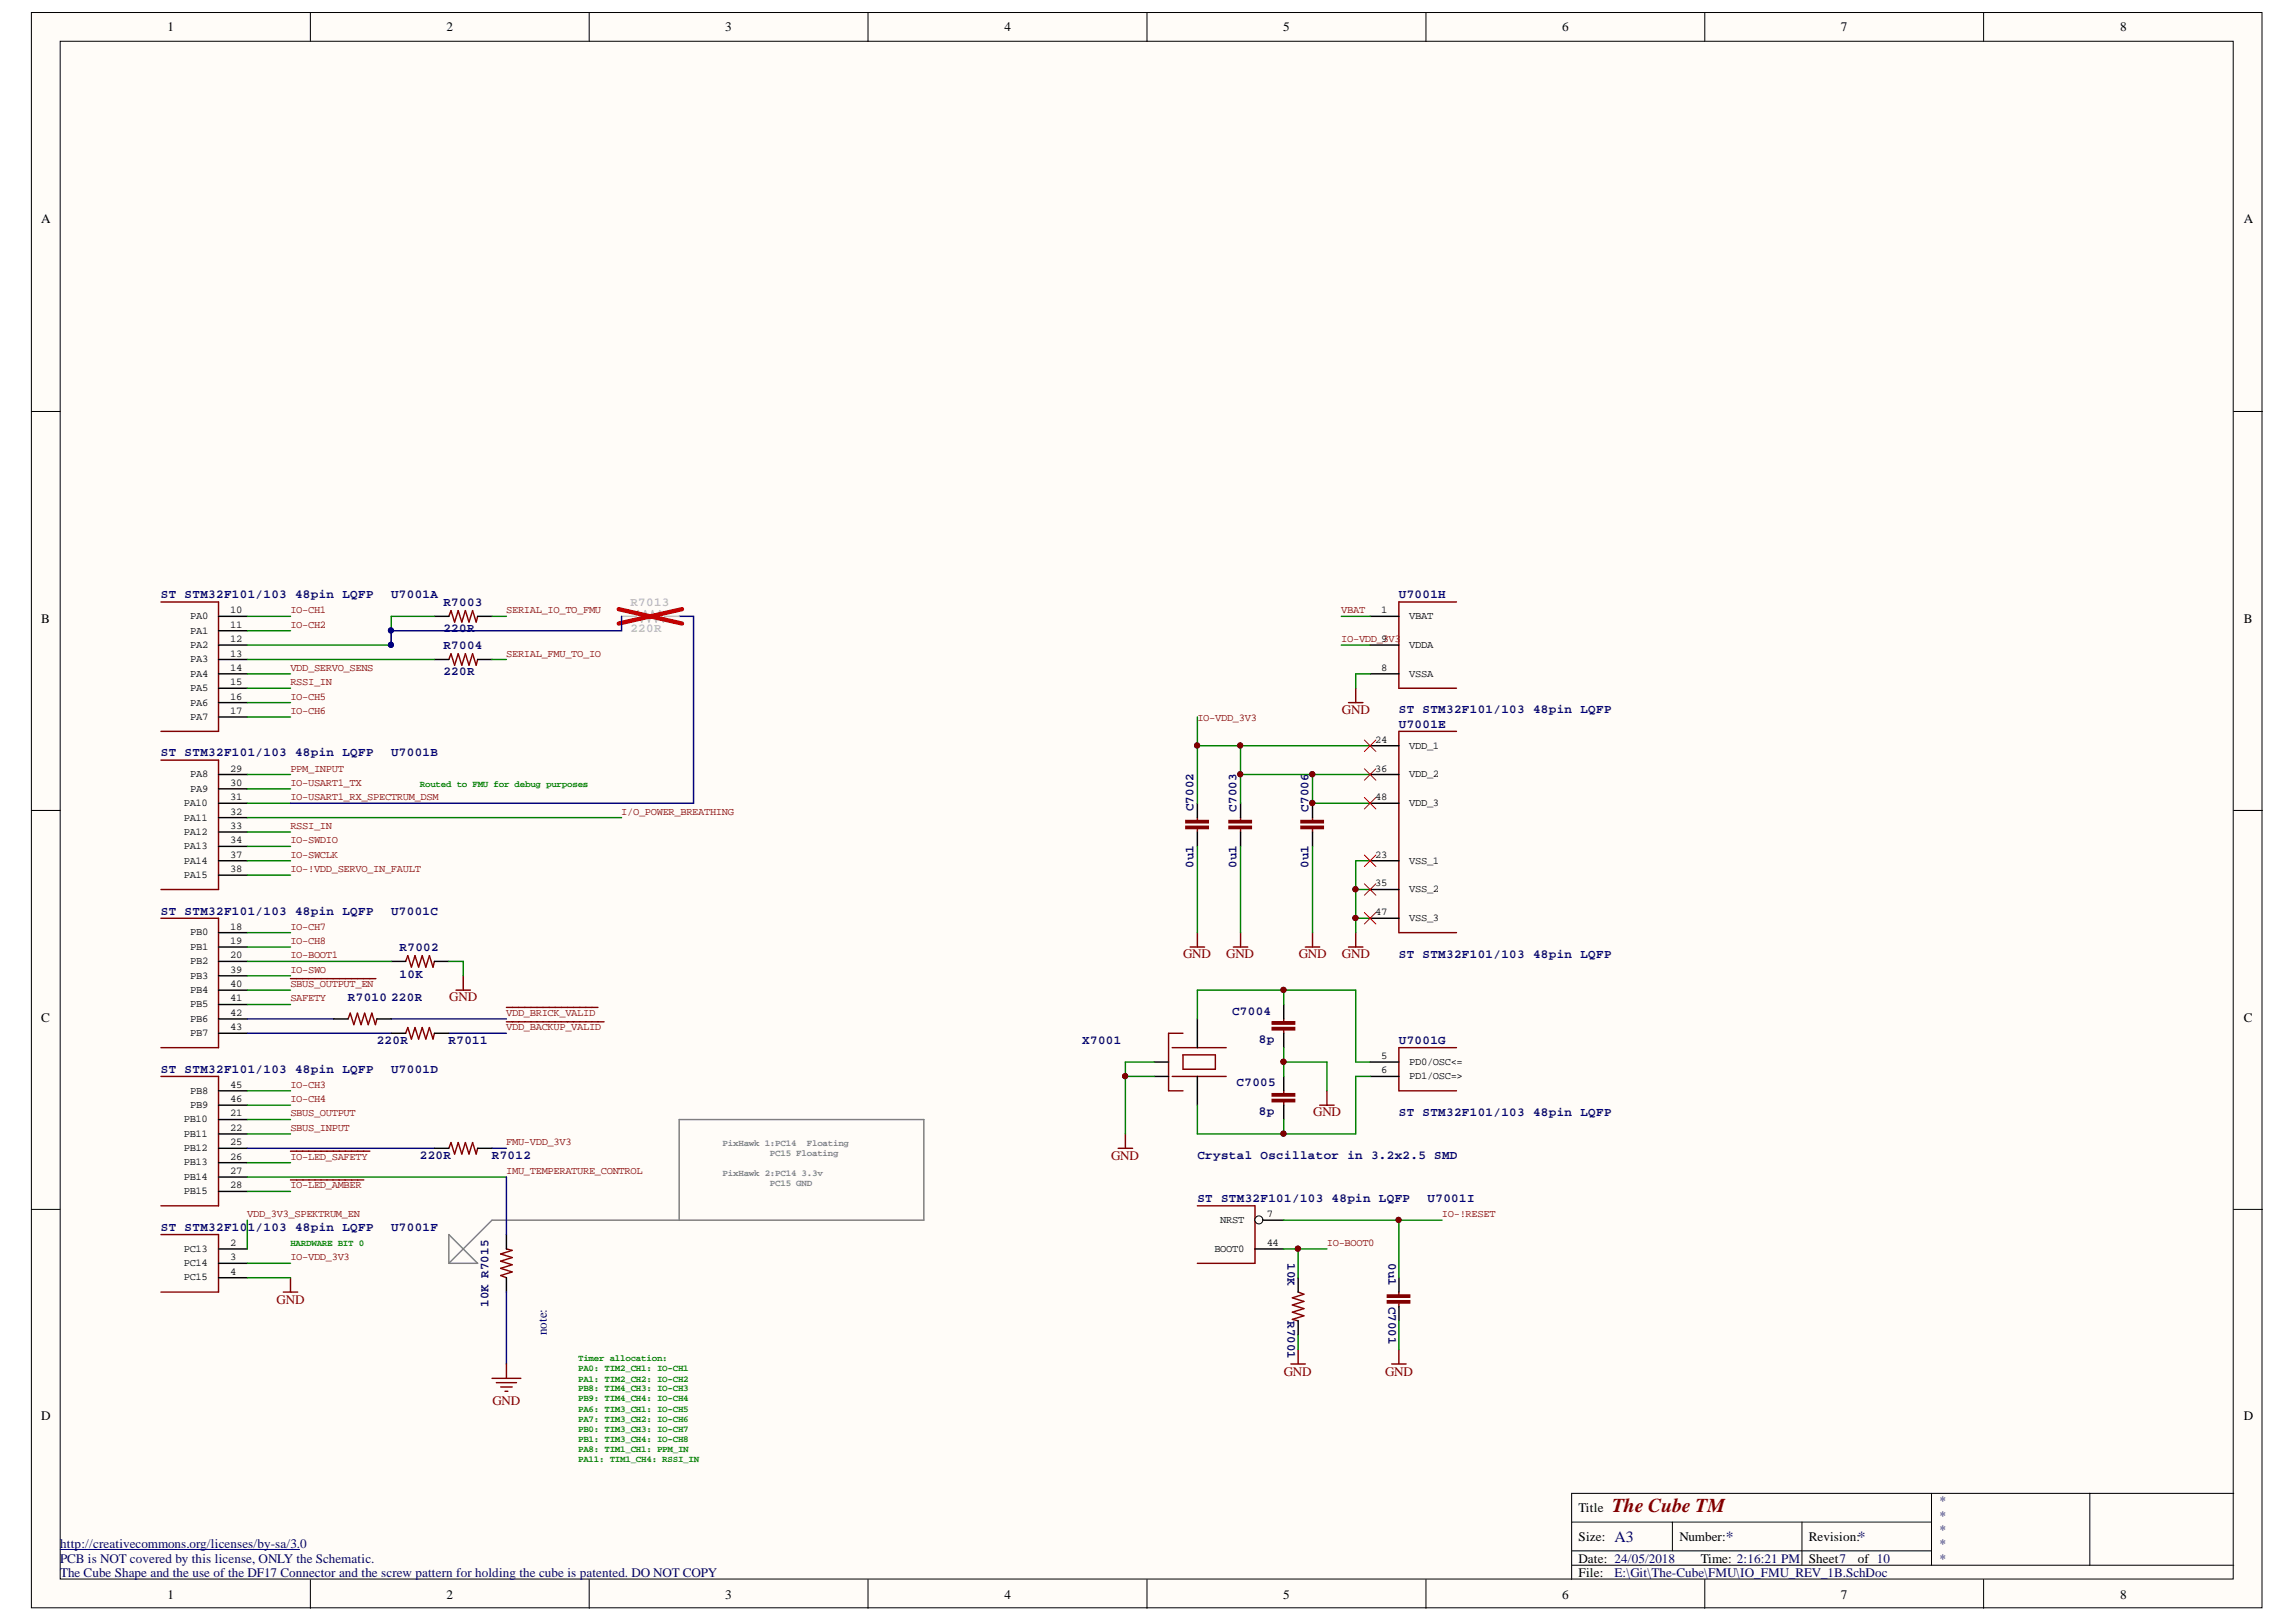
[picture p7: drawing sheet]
<svg xmlns="http://www.w3.org/2000/svg" width="297mm" height="210mm" viewBox="0 0 297 210" stroke-linecap="round" stroke-linejoin="round" font-family="sans-serif">
<defs><g id="words">
<text font-size="2.5" fill="#800000" x="208.6" y="195.7">The Cube TM</text>
<g font-size="2" fill="#000080">
<text x="208.9" y="199.5">A3</text>
<text x="223.3" y="199.5">*</text>
<text x="240.4" y="199.5">*</text>
</g>
<g font-size="1.7">
<text x="21.7" y="4.1">1</text>
<text x="57.8" y="4.1">2</text>
<text x="93.8" y="4.1">3</text>
<text x="130" y="4.1">4</text>
<text x="166" y="4.1">5</text>
<text x="202.1" y="4.1">6</text>
<text x="238.2" y="4.1">7</text>
<text x="274.3" y="4.1">8</text>
<text x="5.3" y="28.9">A</text>
<text x="290.3" y="28.9">A</text>
<text x="5.3" y="80.6">B</text>
<text x="290.3" y="80.6">B</text>
<text x="5.3" y="132.2">C</text>
<text x="290.3" y="132.2">C</text>
<text x="5.3" y="183.8">D</text>
<text x="290.3" y="183.8">D</text>
<text x="204.2" y="195.7">Title</text>
<text x="204.2" y="199.4">Size:</text>
<text x="204.2" y="202.2">Date: 24/05/2018</text>
<text x="217.3" y="199.4">Number:</text>
<text x="220.1" y="202.2">Time: 2:16:21 PM</text>
<text x="234" y="199.4">Revision:</text>
<text x="234" y="202.2">Sheet7</text>
<text x="240.4" y="202.2">of 10</text>
<text x="21.7" y="206.9">1</text>
<text x="57.8" y="206.9">2</text>
<text x="93.8" y="206.9">3</text>
<text x="130" y="206.9">4</text>
<text x="166" y="206.9">5</text>
<text x="202.1" y="206.9">6</text>
<text x="204.2" y="204.1">File:</text>
<text x="238.2" y="206.9">7</text>
<text x="274.3" y="206.9">8</text>
</g>
<g font-size="1.7" fill="#800000">
<text x="173.6" y="92.4">GND</text>
<text x="153" y="124">GND</text>
<text x="158.6" y="124">GND</text>
<text x="168" y="124">GND</text>
<text x="173.6" y="124">GND</text>
<text x="58.1" y="129.6">GND</text>
<text x="169.9" y="144.5">GND</text>
<text x="143.7" y="150.1">GND</text>
<text x="35.8" y="168.7">GND</text>
<text x="166.1" y="178">GND</text>
<text x="179.2" y="178">GND</text>
<text x="63.7" y="181.8">GND</text>
</g>
<g font-size="1.7" fill="#000080">
<text x="70.7" y="172.8" transform="rotate(-90 70.7 172.8)">note:</text>
<text x="250.9" y="194.8">*</text>
<text x="250.9" y="196.6">*</text>
<text x="7.8" y="200.4">http://creativecommons.org/licenses/by-sa/3.0</text>
<text x="7.8" y="202.2">PCB is NOT covered by this license, ONLY the Schematic.</text>
<text x="250.9" y="198.5">*</text>
<text x="250.9" y="200.4">*</text>
<text x="250.9" y="202.2">*</text>
<text x="7.8" y="204.1">The Cube Shape and the use of the DF17 Connector and the screw pattern for holding the cube is patented. DO NOT COPY</text>
<text x="208.9" y="204.1">E:\Git\The-Cube\FMU\IO_FMU_REV_1B.SchDoc</text>
</g>
<g font-size="1.6" fill="#000080">
<text x="20.8" y="77.4">ST STM32F101/103</text>
<text x="38.2" y="77.4">48pin LQFP</text>
<text x="50.6" y="77.4">U7001A</text>
<text x="181" y="77.4">U7001H</text>
<text x="57.4" y="78.4">R7003</text>
<text x="57.4" y="81.8">220R</text>
<text x="57.4" y="83.9">R7004</text>
<text x="57.4" y="87.4">220R</text>
<text x="181" y="94.2">U7001E</text>
<text x="181" y="92.3">ST STM32F101/103</text>
<text x="198.3" y="92.3">48pin LQFP</text>
<text x="20.8" y="97.9">ST STM32F101/103</text>
<text x="38.2" y="97.9">48pin LQFP</text>
<text x="50.6" y="97.9">U7001B</text>
<text x="154.4" y="105" transform="rotate(-90 154.4 105)">C7002</text>
<text x="160" y="105.1" transform="rotate(-90 160 105.1)">C7003</text>
<text x="169.3" y="105.1" transform="rotate(-90 169.3 105.1)">C7006</text>
<text x="154.4" y="112.4" transform="rotate(-90 154.4 112.4)">0u1</text>
<text x="160" y="112.4" transform="rotate(-90 160 112.4)">0u1</text>
<text x="169.3" y="112.4" transform="rotate(-90 169.3 112.4)">0u1</text>
<text x="20.8" y="118.4">ST STM32F101/103</text>
<text x="38.2" y="118.4">48pin LQFP</text>
<text x="50.6" y="118.4">U7001C</text>
<text x="51.7" y="123">R7002</text>
<text x="181" y="123.9">ST STM32F101/103</text>
<text x="198.3" y="123.9">48pin LQFP</text>
<text x="45" y="129.5">R7010</text>
<text x="50.6" y="129.5">220R</text>
<text x="51.7" y="126.6">10K</text>
<text x="159.4" y="131.4">C7004</text>
<text x="48.7" y="135.1">220R</text>
<text x="58" y="135.1">R7011</text>
<text x="140" y="135.1">X7001</text>
<text x="162.9" y="135">8p</text>
<text x="181" y="135.1">U7001G</text>
<text x="20.8" y="138.8">ST STM32F101/103</text>
<text x="38.2" y="138.8">48pin LQFP</text>
<text x="50.6" y="138.8">U7001D</text>
<text x="160" y="140.6">C7005</text>
<text x="54.3" y="150">220R</text>
<text x="63.6" y="150">R7012</text>
<text x="154.9" y="150">Crystal Oscillator in 3.2x2.5 SMD</text>
<text x="162.9" y="144.3">8p</text>
<text x="181" y="144.4">ST STM32F101/103</text>
<text x="198.3" y="144.4">48pin LQFP</text>
<text x="154.9" y="155.6">ST STM32F101/103</text>
<text x="172.3" y="155.6">48pin LQFP</text>
<text x="184.7" y="155.6">U7001I</text>
<text x="20.8" y="159.3">ST STM32F10</text>
<text x="32" y="159.3">1/103</text>
<text x="38.2" y="159.3">48pin LQFP</text>
<text x="50.6" y="159.3">U7001F</text>
<text x="166.6" y="163.5" transform="rotate(90 166.6 163.5)">10K</text>
<text x="179.6" y="163.5" transform="rotate(90 179.6 163.5)">0u1</text>
<text x="63.2" y="169.1" transform="rotate(-90 63.2 169.1)">10K R7015</text>
<text x="166.6" y="170.9" transform="rotate(90 166.6 170.9)">R7001</text>
<text x="179.6" y="169.1" transform="rotate(90 179.6 169.1)">C7001</text>
</g>
<g font-size="1.6" fill="#bfbebc">
<text x="81.6" y="78.4">R7013</text>
<text x="81.6" y="81.8">220R</text>
</g>
<g font-size="1.4">
<text x="24.6" y="80.1">PA0</text>
<text x="24.6" y="82">PA1</text>
<text x="24.6" y="83.9">PA2</text>
<text x="29.8" y="79.4">10</text>
<text x="29.8" y="81.2">11</text>
<text x="29.8" y="83.1">12</text>
<text x="178.7" y="79.4">1</text>
<text x="182.3" y="80.1">VBAT</text>
<text x="182.3" y="83.9">VDDA</text>
<text x="24.6" y="85.7">PA3</text>
<text x="24.6" y="87.6">PA4</text>
<text x="24.6" y="89.4">PA5</text>
<text x="29.8" y="85">13</text>
<text x="29.8" y="86.8">14</text>
<text x="29.8" y="88.7">15</text>
<text x="178.7" y="86.8">8</text>
<text x="182.3" y="87.6">VSSA</text>
<text x="24.6" y="91.3">PA6</text>
<text x="24.6" y="93.2">PA7</text>
<text x="29.8" y="90.5">16</text>
<text x="29.8" y="92.4">17</text>
<text x="24.6" y="100.6">PA8</text>
<text x="29.8" y="99.8">29</text>
<text x="29.8" y="101.7">30</text>
<text x="177.9" y="96.1">24</text>
<text x="177.9" y="99.8">36</text>
<text x="182.3" y="96.9">VDD_1</text>
<text x="182.3" y="100.6">VDD_2</text>
<text x="23.8" y="104.3">PA10</text>
<text x="23.8" y="106.2">PA11</text>
<text x="24.6" y="102.5">PA9</text>
<text x="29.8" y="103.6">31</text>
<text x="29.8" y="105.4">32</text>
<text x="29.8" y="107.3">33</text>
<text x="177.9" y="103.6">48</text>
<text x="182.3" y="104.3">VDD_3</text>
<text x="23.8" y="108">PA12</text>
<text x="23.8" y="109.9">PA13</text>
<text x="23.8" y="111.8">PA14</text>
<text x="23.8" y="113.6">PA15</text>
<text x="29.8" y="109.1">34</text>
<text x="29.8" y="111">37</text>
<text x="29.8" y="112.9">38</text>
<text x="177.9" y="111">23</text>
<text x="182.3" y="111.8">VSS_1</text>
<text x="177.9" y="114.7">35</text>
<text x="177.9" y="118.4">47</text>
<text x="182.3" y="115.5">VSS_2</text>
<text x="182.3" y="119.2">VSS_3</text>
<text x="24.6" y="121.1">PB0</text>
<text x="24.6" y="122.9">PB1</text>
<text x="24.6" y="124.8">PB2</text>
<text x="29.8" y="120.3">18</text>
<text x="29.8" y="122.2">19</text>
<text x="29.8" y="124">20</text>
<text x="29.8" y="125.9">39</text>
<text x="24.6" y="126.6">PB3</text>
<text x="24.6" y="128.5">PB4</text>
<text x="24.6" y="130.4">PB5</text>
<text x="29.8" y="127.7">40</text>
<text x="29.8" y="129.6">41</text>
<text x="29.8" y="131.5">42</text>
<text x="24.6" y="132.2">PB6</text>
<text x="24.6" y="134.1">PB7</text>
<text x="29.8" y="133.3">43</text>
<text x="178.7" y="137">5</text>
<text x="182.3" y="137.8">PD0/OSC&lt;=</text>
<text x="24.6" y="141.5">PB8</text>
<text x="24.6" y="143.4">PB9</text>
<text x="29.8" y="140.8">45</text>
<text x="29.8" y="142.6">46</text>
<text x="178.7" y="138.9">6</text>
<text x="182.3" y="139.7">PD1/OSC=&gt;</text>
<text x="23.8" y="145.2">PB10</text>
<text x="23.8" y="147.1">PB11</text>
<text x="23.8" y="149">PB12</text>
<text x="29.8" y="144.5">21</text>
<text x="29.8" y="146.3">22</text>
<text x="29.8" y="148.2">25</text>
<text x="23.8" y="150.8">PB13</text>
<text x="23.8" y="152.7">PB14</text>
<text x="23.8" y="154.5">PB15</text>
<text x="29.8" y="150.1">26</text>
<text x="29.8" y="151.9">27</text>
<text x="29.8" y="153.8">28</text>
<text x="23.8" y="162">PC13</text>
<text x="29.8" y="161.2">2</text>
<text x="157.1" y="162">BOOT0</text>
<text x="157.9" y="158.3">NRST</text>
<text x="163.9" y="157.5">7</text>
<text x="163.9" y="161.2">44</text>
<text x="23.8" y="163.8">PC14</text>
<text x="23.8" y="165.7">PC15</text>
<text x="29.8" y="163.1">3</text>
<text x="29.8" y="164.9">4</text>
</g>
<g font-size="1.4" fill="#800000">
<text x="37.6" y="79.4">IO-CH1</text>
<text x="37.6" y="81.2">IO-CH2</text>
<text x="65.5" y="79.4">SERIAL_IO_TO_FMU</text>
<text x="173.5" y="83.1">IO-VDD_9</text>
<text x="173.5" y="79.4">VBAT</text>
<text x="178.9" y="83.1">3V3</text>
<text x="37.6" y="86.8">VDD_SERVO_SENS</text>
<text x="37.6" y="88.7">RSSI_IN</text>
<text x="65.5" y="85">SERIAL_FMU_TO_IO</text>
<text x="37.6" y="90.5">IO-CH5</text>
<text x="37.6" y="92.4">IO-CH6</text>
<text x="154.9" y="93.3">IO-VDD_3V3</text>
<text x="37.6" y="99.8">PPM_INPUT</text>
<text x="37.6" y="101.7">IO-USART1_TX</text>
<text x="37.6" y="103.6">IO-USART1_RX_SPECTRUM_DSM</text>
<text x="37.6" y="107.3">RSSI_IN</text>
<text x="80.4" y="105.4">I/O_POWER_BREATHING</text>
<text x="37.6" y="109.1">IO-SWDIO</text>
<text x="37.6" y="111">IO-SWCLK</text>
<text x="37.6" y="112.9">IO-!VDD_SERVO_IN_FAULT</text>
<text x="37.6" y="120.3">IO-CH7</text>
<text x="37.6" y="122.2">IO-CH8</text>
<text x="37.6" y="124">IO-BOOT1</text>
<text x="37.6" y="125.9">IO-SWO</text>
<text x="37.6" y="129.6">SAFETY</text>
<text x="37.6" y="127.7">SBUS_OUTPUT_EN</text>
<text x="65.5" y="131.5">VDD_BRICK_VALID</text>
<text x="65.5" y="133.3">VDD_BACKUP_VALID</text>
<text x="37.6" y="140.8">IO-CH3</text>
<text x="37.6" y="142.6">IO-CH4</text>
<text x="37.6" y="146.3">SBUS_INPUT</text>
<text x="37.6" y="144.5">SBUS_OUTPUT</text>
<text x="65.5" y="148.2">FMU-VDD_3V3</text>
<text x="37.6" y="153.8">IO-LED_AMBER</text>
<text x="37.6" y="150.1">IO-LED_SAFETY</text>
<text x="65.5" y="151.9">IMU_TEMPERATURE_CONTROL</text>
<text x="32" y="157.5">VDD_3V3_SPEKTRUM_EN</text>
<text x="171.7" y="161.2">IO-BOOT0</text>
<text x="186.6" y="157.5">IO-!RESET</text>
<text x="37.6" y="163.1">IO-VDD_3V3</text>
</g>
<g font-size="1.2" fill="#008000">
<text x="54.3" y="101.8">Routed to FMU for debug purposes</text>
<text x="37.6" y="161.3">HARDWARE BIT 0</text>
<text x="74.8" y="176.2">Timer allocation:</text>
<text x="74.8" y="177.5">PA0: TIM2_CH1: IO-CH1</text>
<text x="74.8" y="178.8">PA1: TIM2_CH2: IO-CH2</text>
<text x="74.8" y="180.1">PB8: TIM4_CH3: IO-CH3</text>
<text x="74.8" y="181.3">PB9: TIM4_CH4: IO-CH4</text>
<text x="74.8" y="182.7">PA6: TIM3_CH1: IO-CH5</text>
<text x="74.8" y="184">PA7: TIM3_CH2: IO-CH6</text>
<text x="74.8" y="185.3">PB0: TIM3_CH3: IO-CH7</text>
<text x="74.8" y="186.6">PB1: TIM3_CH4: IO-CH8</text>
<text x="74.8" y="187.8">PA8: TIM1_CH1: PPM_IN</text>
<text x="74.8" y="189.2">PA11: TIM1_CH4: RSSI_IN</text>
</g>
<g font-size="1.2" fill="#808080">
<text x="93.5" y="148.3">PixHawk 1:PC14</text>
<text x="99.6" y="149.6">PC15 Floating</text>
<text x="104.4" y="148.3">Floating</text>
<text x="93.5" y="152.2">PixHawk 2:PC14</text>
<text x="99.6" y="153.4">PC15 GND</text>
<text x="103.7" y="152.2">3.3v</text>
</g>
</g></defs>
<g fill="#fffcf8" stroke="#000" stroke-width=".13">
<path d="M4.1 1.6h288.5v206.5h-288.5z"/>
<path d="M7.8 5.3h281.1v199h-281.1z"/>
</g>
<g fill="none" stroke="#000" stroke-width=".13">
<path d="M40.2 1.6v3.7M76.2 1.6v3.7M112.3 1.6v3.7M148.4 1.6v3.7M184.5 1.6v3.7M220.6 1.6v3.7M256.6 1.6v3.7M4.1 53.2h3.7M289 53.2h3.7M4.1 104.9h3.7M289 104.9h3.7M4.1 156.5h3.7"/>
<path d="M289 156.5h3.7M203.3 197h46.6M216.4 197v3.7M233.1 197v5.6M249.9 193.3v9.3M270.4 193.3h-67.1v11.1M289 193.3h-18.6v9.3M40.2 204.4v3.7M76.2 204.4v3.7M112.3 204.4v3.7M148.4 204.4v3.7M184.5 204.4v3.7"/>
<path d="M203.3 202.6h85.7M203.3 200.7h46.6M220.6 204.4v3.7M256.6 204.4v3.7"/>
</g>
<g fill="#000080" stroke="#000080" stroke-width=".13">
<circle cx="145.6" cy="139.3" r=".34"/>
<circle cx="154.9" cy="96.5" r=".34"/>
<circle cx="160.4" cy="100.2" r=".33"/>
<circle cx="160.4" cy="96.5" r=".33"/>
<circle cx="166" cy="146.7" r=".34"/>
<circle cx="166" cy="137.4" r=".34"/>
<circle cx="166" cy="128.1" r=".34"/>
<circle cx="167.9" cy="161.6" r=".34"/>
<circle cx="169.8" cy="103.9" r=".34"/>
<circle cx="169.8" cy="100.2" r=".34"/>
<circle cx="175.4" cy="118.8" r=".34"/>
<circle cx="175.4" cy="115.1" r=".34"/>
<circle cx="180.9" cy="157.9" r=".33"/>
</g>
<path d="M58.1 159.8l3.7 3.7h-3.7zM87.9 157.9v-13h31.6v13h-55.8l-5.6 5.6" fill="none" stroke="#808080" stroke-width=".19"/>
<g fill="none" stroke="#800000" stroke-width=".19">
<path d="M20.8 77.9h7.5v16.7h-7.5M58.1 79.8l.2-.8 .5 1.5 .5-1.5 .4 1.5 .5-1.5 .5 1.5 .4-1.5 .5 1.5 .2-.7M188.4 77.9h-7.4v11.2h7.4M20.8 98.4h7.5v16.7h-7.5M58.1 85.3l.2-.7 .5 1.5 .5-1.5 .4 1.5 .5-1.5 .5 1.5 .4-1.5 .5 1.5 .2-.8M188.4 94.6h-7.4v26.1h7.4M20.8 118.8h7.5v16.8h-7.5M154.9 105.8v.4M154.9 107.3v.4M160.5 105.8v.4M160.5 107.3v.4M169.8 105.8v.4"/>
<path d="M169.8 107.3v.4M20.8 139.3h7.5v16.7h-7.5M52.5 124.4l.3-.7 .4 1.5 .5-1.5 .5 1.5 .4-1.5 .5 1.5 .5-1.5 .4 1.5 .2-.8M151.6 135.6h7M151.6 139.3h7M153 136.5h4.2v1.9h-4.2zM153 133.7h-1.8v7.5h1.8M166.1 131.9v.3M166.1 133.3v.4M188.4 135.6h-7.4v5.6h7.4M20.8 159.8h7.5v7.4h-7.5M154.9 156h7.5v7.5h-7.5"/>
<path d="M166.1 141.2v.3M166.1 142.6v.4M167.9 167.2l.8 .3-1.5 .5 1.5 .4-1.5 .5 1.5 .4-1.5 .5 1.5 .5-1.5 .4 .7 .2M181 167.2v.4M181 168.7v.4"/>
</g>
<g fill="none" stroke="#000" stroke-width=".19">
<path d="M28.3 79.8h3.7M56.2 79.8h1.9M61.8 79.8h1.9M177.3 79.8h3.7M28.3 85.3h3.7M28.3 81.6h3.7M28.3 83.5h3.7M28.3 87.2h3.7M28.3 89.1h3.7M28.3 90.9h3.7M28.3 92.8h3.7M56.2 85.3h1.9"/>
<path d="M61.8 85.3h1.9M177.3 83.5h3.7M177.3 87.2h3.7M177.3 96.5h3.7M28.3 100.2h3.7M28.3 102.1h3.7M28.3 103.9h3.7M28.3 105.8h3.7M28.3 107.7h3.7M28.3 109.5h3.7M28.3 111.4h3.7M28.3 113.3h3.7"/>
<path d="M154.9 103.9v1.9M154.9 107.7v1.8M160.5 103.9v1.9M160.5 107.7v1.8M169.8 103.9v1.9M169.8 107.7v1.8M177.3 100.2h3.7M177.3 103.9h3.7M177.3 111.4h3.7M177.3 115.1h3.7M177.3 118.8h3.7M28.3 124.4h3.7"/>
<path d="M28.3 120.7h3.7M28.3 122.6h3.7M28.3 126.3h3.7M28.3 128.1h3.7M28.3 130h3.7M28.3 131.9h3.7M28.3 133.7h3.7M50.6 124.4h1.9M56.2 124.4h1.9M149.3 137.4h1.9M149.3 139.3h1.9M154.9 131.9v3.7"/>
<path d="M154.9 139.3v3.7M166.1 130v1.9M166.1 133.7v1.9M166.1 139.3v1.9M177.3 137.4h3.7M177.3 139.3h3.7M28.3 141.2h3.7M28.3 143h3.7M28.3 144.9h3.7M28.3 146.7h3.7M28.3 148.6h3.7M28.3 150.5h3.7"/>
<path d="M28.3 152.3h3.7M28.3 154.2h3.7M162.4 157.9h3.7M166.1 143v1.9M28.3 161.6h3.7M28.3 163.5h3.7M28.3 165.3h3.7M167.9 165.3v1.9M167.9 170.9v1.9M181 165.3v1.9M181 169.1v1.8"/>
</g>
<g fill="#800000" stroke="#800000" stroke-width=".19">
<path d="M168.3 106.9h2.9v.3h-2.9z"/>
<path d="M168.3 106.2h2.9v.3h-2.9z"/>
<path d="M159 106.9h2.9v.3h-2.9z"/>
<path d="M159 106.2h2.9v.3h-2.9z"/>
<path d="M153.4 106.9h2.9v.3h-2.9z"/>
<path d="M153.4 106.2h2.9v.3h-2.9z"/>
<path d="M164.6 133h2.9v.3h-2.9z"/>
<path d="M164.6 132.2h2.9v.3h-2.9z"/>
<path d="M164.6 142.3h2.9v.3h-2.9z"/>
<path d="M164.6 141.5h2.9v.3h-2.9z"/>
<path d="M179.5 167.6h2.9v.3h-2.9z"/>
<path d="M179.5 168.3h2.9v.3h-2.9z"/>
</g>
<circle cx="162.9" cy="157.9" r=".52" fill="#fffcf8" stroke="#000" stroke-width=".13"/>
<path d="M43.2 131.9h1.8M48.8 131.9h1.8M50.6 133.7h1.9M56.2 133.7h1.9M56.2 148.6h1.9M61.8 148.6h1.9M65.5 159.8v1.8M65.5 165.3v1.9M162.4 161.6h3.7" fill="none" stroke="#000" stroke-width=".19"/>
<g fill="none" stroke="#800000" stroke-width=".19">
<path d="M174.5 90.9h1.8M175.4 89.1v1.8M37.6 126.6h11M45 131.9l.3-.8 .5 1.5 .4-1.5 .5 1.5 .5-1.5 .4 1.5 .5-1.5 .5 1.5 .2-.7M52.5 133.7l.3-.7 .4 1.5 .5-1.5 .5 1.5 .4-1.5 .5 1.5 .5-1.5 .4 1.5 .2-.8M59 128.1h1.9M59.9 126.3v1.8M65.5 130.4h11.9M65.5 132.2h12.6M154 122.6h1.8M154.9 120.7v1.9M159.6 122.6h1.8"/>
<path d="M160.5 120.7v1.9M168.9 122.6h1.8M169.8 120.7v1.9M174.5 122.6h1.8M175.4 120.7v1.9M37.6 152.7h9.5M37.6 149h10.2M58.1 148.6l.2-.7 .5 1.4 .5-1.4 .4 1.4 .5-1.4 .5 1.4 .4-1.4 .5 1.4 .2-.7M144.7 148.6h1.8M145.6 146.7v1.9M170.7 143h1.9M171.7 141.2v1.8"/>
<path d="M36.7 167.2h1.8M37.6 165.3v1.9M63.7 178.4h3.7M64.2 178.9h2.6M64.8 179.5h1.5M65.5 161.6l.8 .2-1.5 .5 1.5 .4-1.5 .5 1.5 .5-1.5 .4 1.5 .5-1.5 .5 .7 .2M65.5 176.5v1.9M167 176.5h1.9M167.9 174.6v1.9M180 176.5h1.9M181 174.6v1.9M65.3 180h.4"/>
</g>
<g fill="none" stroke="#008000" stroke-width=".19">
<path d="M32 79.8h5.6M56.2 79.8h-5.6v3.7h-18.6M63.7 79.8h1.8M173.5 79.8h3.8M32 87.2h5.6M32 90.9h5.6M32 92.8h5.6M32 81.6h5.6M32 85.3h24.2M32 89.1h5.6M63.7 85.3h1.8M154.9 92.8v11.1"/>
<path d="M154.9 96.5h22.4M160.5 96.5v7.4M173.5 83.5h3.8M177.3 87.2h-1.9v1.9M32 111.4h5.6M32 103.9h5.6M32 100.2h5.6M32 102.1h5.6M32 109.5h5.6M32 107.7h5.6M32 113.3h5.6M32 105.8h48.4"/>
<path d="M154.9 109.5v11.2M160.5 109.5v11.2M160.5 100.2h16.8M169.8 100.2v3.7h7.5M169.8 109.5v11.2M175.4 118.8h1.9M175.4 115.1h1.9M177.3 111.4h-1.9v9.3M32 124.4h18.6M32 128.1h5.6M32 130h5.6M32 120.7h5.6"/>
<path d="M32 122.6h5.6M32 126.3h5.6M58.1 124.4h1.8v1.9M145.6 139.3h3.7M149.3 137.4h-3.7v9.3M154.9 131.9v-3.8h20.5v9.3h1.9M166.1 128.1v1.9M166.1 135.6v3.7M166.1 137.4h5.6v3.8M177.3 139.3h-1.9v7.4h-20.5v-3.7M32 146.7h5.6M32 152.3h33.5"/>
<path d="M32 154.2h5.6M32 141.2h5.6M32 143h5.6M32 150.5h5.6M32 144.9h5.6M32 157.9v3.7M166.1 144.9v1.8M166.1 157.9h20.5M181 157.9v7.4M32 165.3h5.6M32 163.5h5.6M166.1 161.6h5.6"/>
<path d="M167.9 161.6v3.7M167.9 172.8v1.8M181 170.9v3.7"/>
</g>
<g fill="#800000" stroke="#800000" stroke-width=".13">
<circle cx="175.4" cy="118.8" r=".34"/>
<circle cx="175.4" cy="115.1" r=".34"/>
<circle cx="166" cy="137.4" r=".34"/>
<circle cx="145.6" cy="139.3" r=".34"/>
<circle cx="154.9" cy="96.5" r=".34"/>
<circle cx="160.4" cy="100.2" r=".33"/>
<circle cx="160.4" cy="96.5" r=".33"/>
<circle cx="169.8" cy="103.9" r=".34"/>
<circle cx="169.8" cy="100.2" r=".34"/>
<circle cx="166" cy="146.7" r=".34"/>
<circle cx="166" cy="128.1" r=".34"/>
<circle cx="167.9" cy="161.6" r=".34"/>
<circle cx="180.9" cy="157.9" r=".33"/>
</g>
<path d="M176.5 95.8l1.5 1.5M176.5 99.5l1.5 1.5M178 95.8l-1.5 1.5M178 99.5l-1.5 1.5M176.5 103.2l1.5 1.5M176.5 110.6l1.5 1.5M176.5 114.4l1.5 1.5M176.5 118.1l1.5 1.5M178 103.2l-1.5 1.5M178 110.6l-1.5 1.5M178 114.4l-1.5 1.5M178 118.1l-1.5 1.5" fill="none" stroke="#f00" stroke-width=".13"/>
<path d="M80.4 79.8v1.8h-29.8v1.9M87.9 79.8h1.8v24.1h-52.1M32 131.9h11.2M32 133.7h18.6M50.6 131.9h14.9M58.1 133.7h7.4M32 148.6h24.2M63.7 148.6h1.8M65.5 152.3v7.5M65.5 167.2v9.3" fill="none" stroke="#000080" stroke-width=".19"/>
<path d="M80.4 79.8h1.9l.3-.8 .4 1.5 .5-1.5 .5 1.5 .4-1.5 .5 1.5 .4-1.5 .5 1.5 .2-.7h1.9" fill="none" stroke="#bfbebc" stroke-width=".19"/>
<path d="M80 78.8l8.2 1.9M88.2 78.8l-8.2 1.9" fill="none" stroke="#f00" stroke-width=".56"/>
<g fill="#000080" stroke="#000080" stroke-width=".13">
<circle cx="50.6" cy="83.4" r=".33"/>
<circle cx="50.6" cy="81.6" r=".33"/>
</g>
<path d="M7.8 200.5h31" fill="none" stroke="#000080" stroke-width=".13"/>
<use href="#words"/>
</svg>
